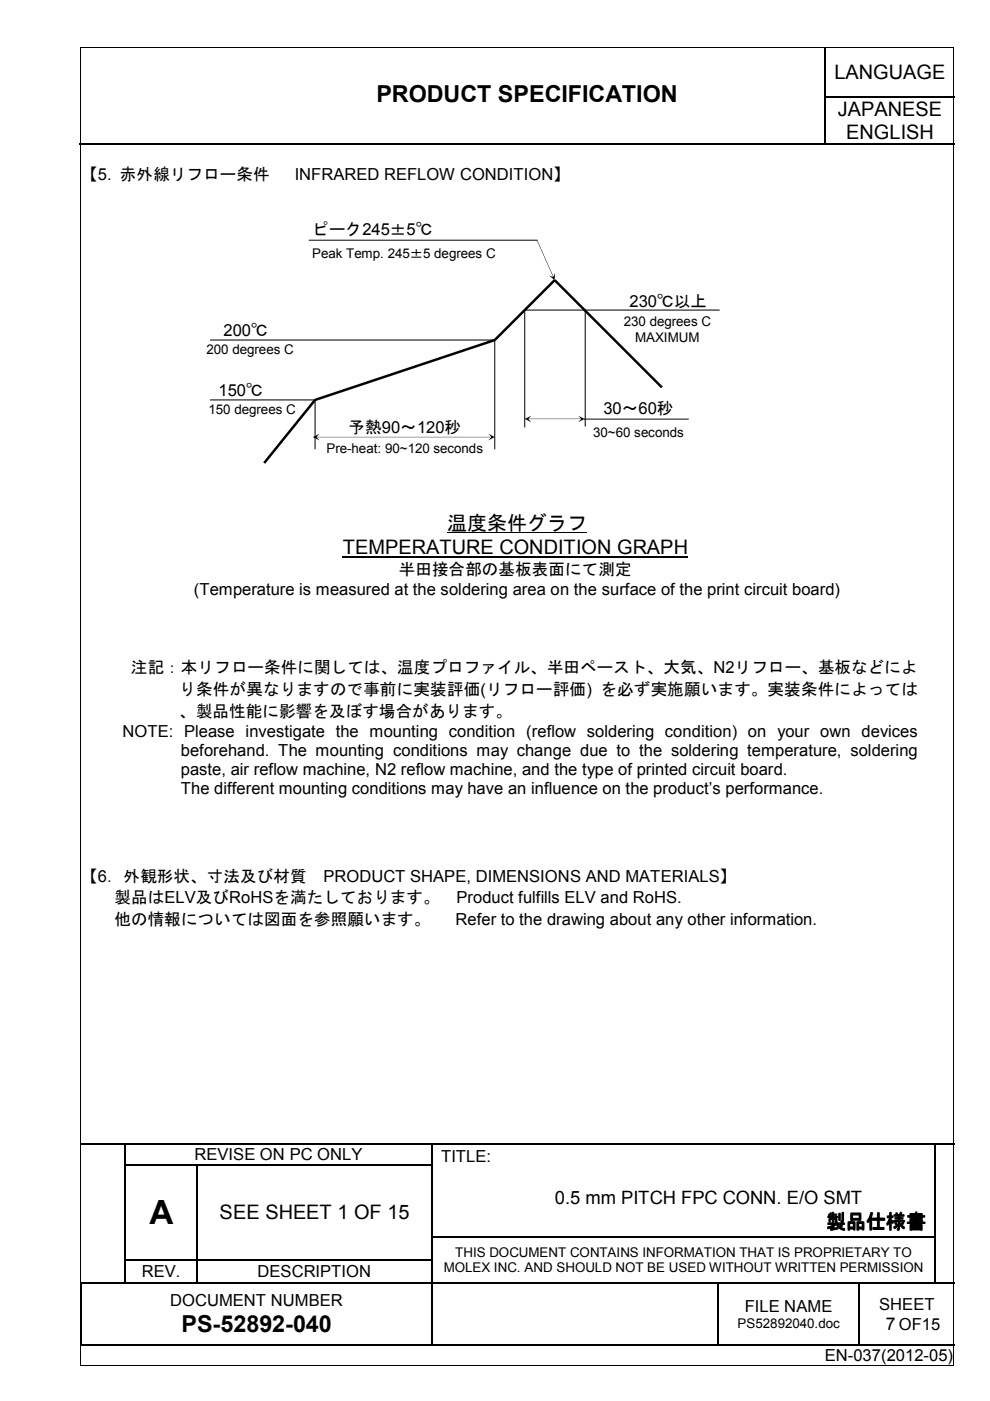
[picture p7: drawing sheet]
<svg xmlns="http://www.w3.org/2000/svg" width="210mm" height="297mm" viewBox="0 0 210 297" stroke-linecap="round" stroke-linejoin="round" font-family="sans-serif">
<defs><g id="words">
<text font-size="7.1" x="31.7" y="259.5">A</text>
<g font-size="5">
<text x="79.8" y="21.6">PRODUCT SPECIFICATION</text>
<text x="38.5" y="282.4">PS-52892-040</text>
</g>
<g font-size="4.2">
<text x="176.9" y="16.8">LANGUAGE</text>
<text x="177.6" y="24.6">JAPANESE</text>
<text x="179.4" y="29.4">ENGLISH</text>
<text x="94.8" y="112.3">温度条件グラフ</text>
<text x="72.7" y="117.5">TEMPERATURE CONDITION GRAPH</text>
<text x="46.6" y="258.5">SEE SHEET 1 OF 15</text>
<text x="175.2" y="260.4">製品仕様書</text>
</g>
<text font-size="3.9" x="117.6" y="255.4">0.5 mm PITCH FPC CONN. E/O SMT</text>
<text font-size="3.7" x="187.8" y="281.9">7 OF15</text>
<g font-size="3.5">
<text x="17.2" y="38.1">【5. 赤外線リフロー条件</text>
<text x="62.5" y="38.1">INFRARED REFLOW CONDITION】</text>
<text x="66.2" y="49.9">ピーク245±5℃</text>
<text x="133.5" y="65.1">230℃以上</text>
<text x="47.4" y="71.3">200℃</text>
<text x="46.4" y="84">150℃</text>
<text x="127.9" y="87.8">30～60秒</text>
<text x="73.9" y="91.7">予熱90～120秒</text>
<text x="84.5" y="122">半田接合部の基板表面にて測定</text>
<text x="41.1" y="126.2">(Temperature is measured at the soldering area on the surface of the print circuit board)</text>
<text x="27.8" y="142.7">注記：本リフロー条件に関しては、温度プロファイル、半田ペースト、大気、N2リフロー、基板などによ</text>
<text x="38" y="147.4">り条件が異なりますので事前に実装評価(リフロー評価) を必ず実施願います。実装条件によっては</text>
<text x="38" y="151.9">、製品性能に影響を及ぼす場合があります。</text>
<text x="26" y="156.2">NOTE: Please investigate the mounting condition (reflow soldering condition) on your own devices</text>
<text x="38.4" y="160.3">beforehand. The mounting conditions may change due to the soldering temperature, soldering</text>
<text x="38.4" y="164.3">paste, air reflow machine, N2 reflow machine, and the type of printed circuit board.</text>
<text x="38.4" y="168.4">The different mounting conditions may have an influence on the product’s performance.</text>
<text x="17.2" y="186.9">【6．外観形状、寸法及び材質</text>
<text x="24.3" y="191.5">製品はELV及びRoHSを満たしております。</text>
<text x="68.6" y="186.9">PRODUCT SHAPE, DIMENSIONS AND MATERIALS】</text>
<text x="96.8" y="191.5">Product fulfills ELV and RoHS.</text>
<text x="24.3" y="196.1">他の情報については図面を参照願います。</text>
<text x="96.6" y="196.1">Refer to the drawing about any other information.</text>
<text x="41.2" y="246">REVISE ON PC ONLY</text>
<text x="93.5" y="246.5">TITLE:</text>
<text x="30.1" y="270.8">REV.</text>
<text x="54.6" y="270.8">DESCRIPTION</text>
<text x="36.1" y="277">DOCUMENT NUMBER</text>
<text x="157.9" y="278.2">FILE NAME</text>
<text x="186.4" y="277.7">SHEET</text>
<text x="174.9" y="288.6">EN-037(2012-05)</text>
</g>
<g font-size="2.8">
<text x="66.2" y="54.8">Peak Temp. 245±5 degrees C</text>
<text x="132.2" y="69.2">230 degrees C</text>
<text x="43.8" y="75.1">200 degrees C</text>
<text x="134.7" y="72.4">MAXIMUM</text>
<text x="44.2" y="87.8">150 degrees C</text>
<text x="125.8" y="92.7">30~60 seconds</text>
<text x="69.2" y="96.1">Pre-heat: 90~120 seconds</text>
<text x="94.1" y="269.7">MOLEX INC. AND SHOULD NOT BE USED WITHOUT WRITTEN PERMISSION</text>
<text x="96.5" y="266.5">THIS DOCUMENT CONTAINS INFORMATION THAT IS PROPRIETARY TO</text>
<text x="156.4" y="281.6">PS52892040.doc</text>
</g>
</g></defs>
<g fill="none" stroke="#000" stroke-width=".25">
<path d="M174.9 10.2v10.2M16.8 30.4h158M174.9 20.6v9.7M175 20.5h27.5M175 30.4h27.5M17.2 242.6h9.3M26.6 242.7v4.1M26.6 247.1v4.8M26.6 252.1v4.9M26.6 257.3v4.9M26.7 242.6h64.8M26.7 246.9h15"/>
<path d="M41.8 247.1v4.8M41.8 252.1v4.9M41.8 257.3v4.9M42 246.9h49.5M91.6 242.7v4.1M91.6 247.1v4.8M91.6 252.1v4.9M91.6 257.3v4.9M91.7 242.6h106.4M198.2 242.7v4.1M198.2 247.1v4.8M198.2 252.1v4.9"/>
<path d="M198.2 257.3v4.9M198.3 242.6h4.1M17.2 272.1v13M17.6 272h8.9M26.6 262.4v4.6M26.6 267.3v4.6M26.7 267.2h15M26.7 272h15M41.8 262.4v4.6M41.8 267.3v4.6M42 267.2h49.5M42 272h49.5"/>
<path d="M91.6 262.4v4.6M91.6 267.3v4.6M91.6 272.1v13M91.7 262.3h106.4M91.7 272h60.4M152.2 272.1v13M152.4 272h29.7M182.2 272.1v13M182.3 272h15.8M198.2 262.4v4.6M198.2 267.3v4.6M198.3 272h4.1"/>
<path d="M17.3 285.2h74.2M91.7 285.2h60.4M152.4 285.2h29.7M182.3 285.2h20.1"/>
</g>
<g fill="#000">
<path d="M174.8 20.4h.2v.2h-.2zM174.8 30.3h.2v.3h-.2zM26.5 242.5h.2v.2h-.2zM26.5 246.8h.2v.3h-.2zM26.5 251.9h.2v.2h-.2zM26.5 257h.2v.3h-.2zM41.7 246.8h.3v.3h-.3zM41.7 251.9h.3v.2h-.3zM41.7 257h.3v.3h-.3zM91.5 242.5h.2v.2h-.2zM91.5 246.8h.2v.3h-.2zM91.5 251.9h.2v.2h-.2z"/>
<path d="M91.5 257h.2v.3h-.2zM198.1 242.5h.2v.2h-.2zM198.1 246.8h.2v.3h-.2zM198.1 251.9h.2v.2h-.2zM198.1 257h.2v.3h-.2zM17.1 271.9h.2v.2h-.2zM17.3 271.9h.3v.2h-.3zM26.5 262.2h.2v.2h-.2zM26.5 267h.2v.3h-.2zM26.5 271.9h.2v.2h-.2zM41.7 262.2h.3v.2h-.3zM41.7 267h.3v.3h-.3z"/>
<path d="M41.7 271.9h.3v.2h-.3zM91.5 262.2h.2v.2h-.2zM91.5 267h.2v.3h-.2zM91.5 271.9h.2v.2h-.2zM152.1 271.9h.3v.2h-.3zM182.1 271.9h.2v.2h-.2zM198.1 262.2h.2v.2h-.2zM198.1 267h.2v.3h-.2zM198.1 271.9h.2v.2h-.2zM17.1 285.1h.2v.2h-.2zM91.5 285.1h.2v.2h-.2zM152.1 285.1h.3v.2h-.3z"/>
<path d="M182.1 285.1h.2v.2h-.2z"/>
</g>
<g fill="#fff">
<path d="M17.2 10.2l.2 .2z" fill-rule="evenodd"/>
<path d="M55.6 15.8h112.4v9.7h-112.4z" fill-rule="evenodd"/>
</g>
<path d="M17.1 10.2v279.2M17.2 10.1h184.9M202.2 10.2v279.2M65.5 50.9h48.4M44.6 72.1h60.3v23.1M124.1 65.6v24.8M152.5 65.7h-41.2v24.9M44.6 84.8h22.2v10.4M123.9 88.9h22.1M94.8 113h29.7M17.2 289.5h184.9" fill="none" stroke="#000" stroke-width=".21"/>
<path d="M72.7 118.1h73.1" fill="none" stroke="#000" stroke-width=".3"/>
<path d="M140.3 82.1l-22.7-22.7-12.7 12.7-38.1 12.7-10.8 13.4" fill="none" stroke="#000" stroke-width=".53"/>
<g fill="#000">
<path d="M17 10h.2v.2h-.2zM202.1 10h.2v.2h-.2zM17 289.4h.2v.2h-.2zM202.1 289.4h.2v.2h-.2z"/>
<path d="M113.8 50.9l3.5 7.9zM116.4 58.4l.9 .4 .4-1-.1 1.6z"/>
<path d="M67.1 92.6l37.2 .1zM66.3 92.7l1.5-.8-.7 .8 .7 .7zM103.5 91.9l1.4 .8-1.4 .7 .7-.7z"/>
<path d="M111.9 88.8h11.4zM122.6 88.1l1.4 .7-1.4 .7 .7-.7zM111.3 88.8l1.4-.7-.7 .7 .7 .7z"/>
</g>
<use href="#words"/>
</svg>
